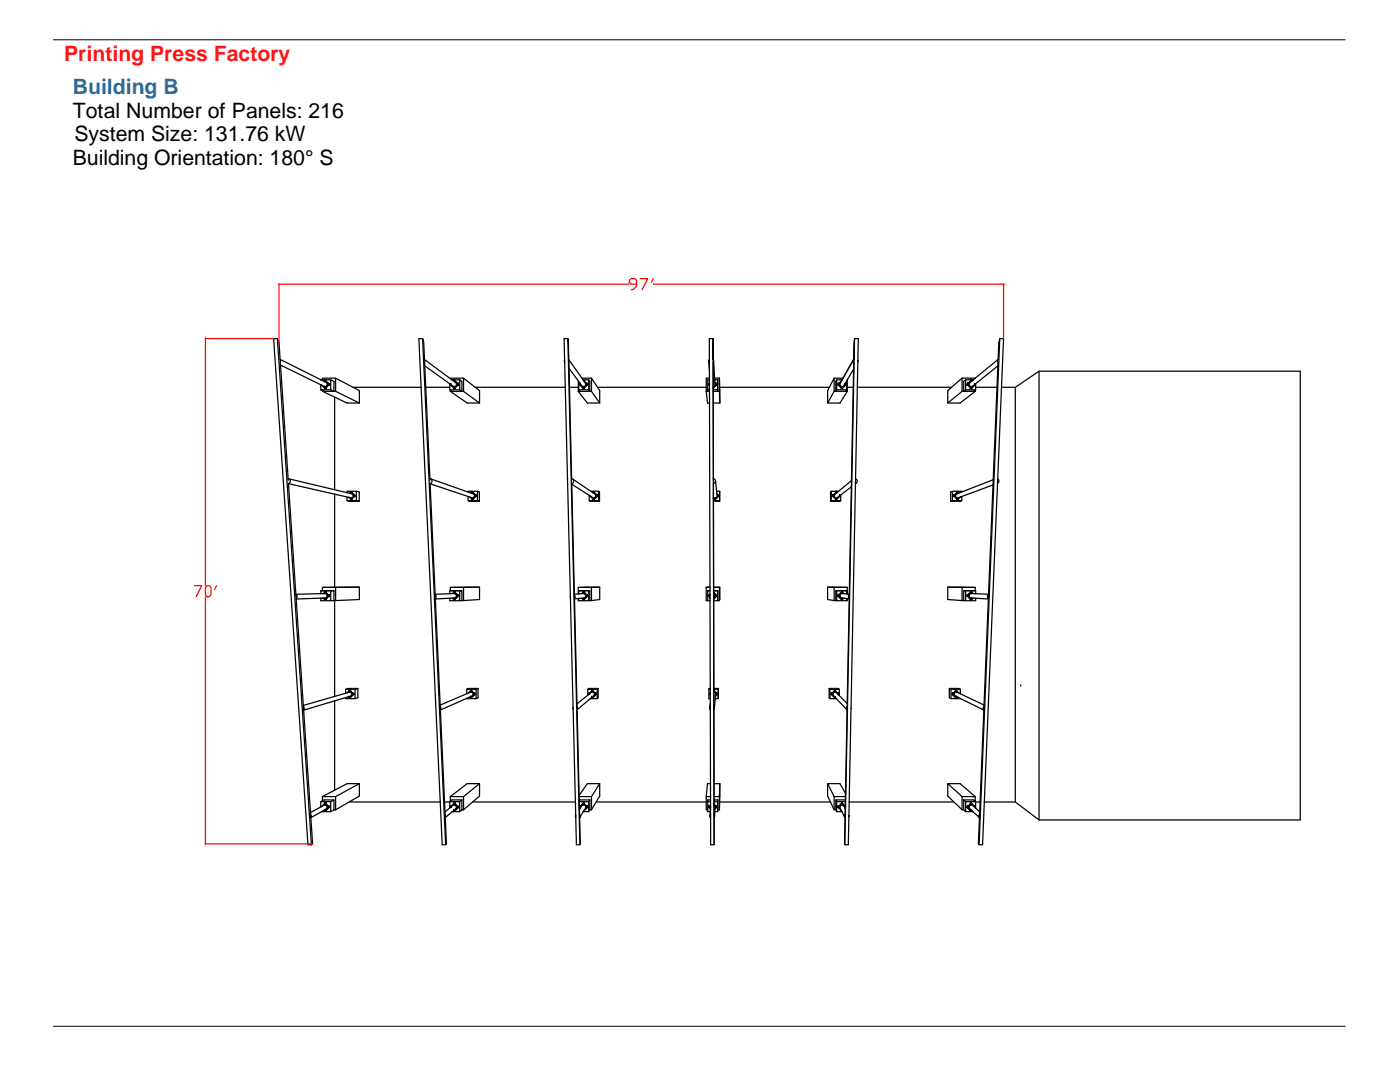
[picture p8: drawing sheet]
<svg xmlns="http://www.w3.org/2000/svg" width="279mm" height="216mm" viewBox="0 0 279 216" stroke-linecap="round" stroke-linejoin="round" font-family="sans-serif">
<defs><g id="words">
<text font-size="4.2" fill="#ff1418" x="12.8" y="12.2">Printing Press Factory</text>
<text font-size="4.2" fill="#006fbd" x="14.5" y="18.8">Building B</text>
<g font-size="4.2">
<text x="14.5" y="23.5">Total Number of Panels: 216</text>
<text x="14.9" y="28.2">System Size: 131.76 kW</text>
<text x="14.5" y="32.9">Building Orientation: 180° S</text>
</g>
</g></defs>
<!-- layer: 0 -->
<g fill="none" stroke="#000" stroke-width=".25">
<path d="M55.4 67.6h-.8l6.9 101h.7M55.4 67.6l.3 .7 .2 3.5M55.4 67.6l6.8 101M55.9 71.8v.5M55.9 71.7l8.1 4.1M55.9 72.4l1.6 23.1M56 72.8l8.2 4M64 77.8h2l.6 .3h.4M64 76.8v1M64 77.8l.7 .3M64.2 76.8l.7 .7M64.3 77.9v.2"/>
<path d="M64.3 78.1h.4M64.3 75.8v-.3h2.7v2.6M64.8 77.4h.1M64.8 75.9l-.2 .2M64.8 76h.1M64.8 77.3v.1M64.8 76l.1 .1M64.8 76v.1M64.8 77.3h.1M64.8 76.1h.1M64.9 77.3v.1M64.9 76h.1"/>
<path d="M64.9 77.5h.1M64.9 75.9v.1M64.9 77.4l-.1 .1M64.9 75.9h-.1M64.9 77.4h.1M64.9 75.9h.1M64.9 77.4v.1M64.9 75.9l.7 .7M65 77.5h.1M65 77.4h.1M65 77.4l-.1 .1M65 77.4l.1 .1"/>
<path d="M65.1 77.5h-.1M65.5 76.7h.1M65.6 76.7h.1M65.6 76.7v.1M65.6 76.8h.1M65.6 76.8l-.7 .7M65.6 76.6v.1M65.6 76.6l.1 .1M65.6 76.6l.2 .2M65.6 76.6l-.1 .1M65.7 76.8h.1M65.7 76.7h.1"/>
<path d="M65.7 76.7l-.1 .1M65.8 76.7v.1M65.8 76.8h.1M65.8 76.8h-.1M66 75.8h-2l1 .5a.44 .44 0 0 1 .3 .5 .44 .44 0 0 1-.6 .3l-.5-.3M66 77.8v-2l.6 .3v2h-1.9M66.8 79.2v18.5M67 75.5l4.7 2.4v2.5h-2.4l-5-2.3M67 78.1l4.7 2.3M70.5 77.3h13.5M84.3 67.6h-.7l4.3 92.4M84.7 71.8v.5"/>
<path d="M84.7 71.8l-.1-3.5-.3-.7 4.6 101h-.6l-.4-8.6M84.7 71.7l5.2 3.9M84.7 72.4l.3 4.9M84.8 73l5 3.6M85 77.3l.8 18.2M85 77.3h4.8M89.8 76.6v1.2l.4 .3M89.8 77.8h1.9l.5 .3h.3M89.8 76.6l.1 .1M89.8 76.7l.1 .1M89.8 76.7h.1M89.9 76.7h-.1"/>
<path d="M89.9 76.7h.1M89.9 75.6l.3 .2M89.9 75.6v-.1h2.6v2.6M89.9 77.9v.2M89.9 78.1h.3M89.9 76.8l.7 .7M89.9 76.8h.1M89.9 76.7v.1M90.2 75.8h1.5M90.2 75.8l.7 .5a.44 .44 0 0 1 .1 .7 .44 .44 0 0 1-.6 0l-.4-.3M90.6 77.5h.1M90.6 75.9l-.1 .1"/>
<path d="M90.6 77.4h.1M90.6 76h.1M90.6 75.9v.1M90.6 77.3v.1M90.6 76v.1M90.6 77.3h.1M90.6 76.1h.1M90.6 77.3l.1 .1M90.7 77.3h.1M90.7 77.5h.1M90.7 76l.7 .6M90.7 77.4h.1"/>
<path d="M90.7 76h.1M90.7 75.9v.1M90.7 77.4v.1M90.7 75.9l.8 .9M90.7 77.4l-.1 .1M90.7 75.9h-.1M90.8 77.5h.1M90.8 77.4l-.1 .1M90.8 77.4v.1M91.3 76.7h.1M91.4 76.7h.1M91.4 76.7v.1"/>
<path d="M91.4 76.8h.1M91.4 76.6h.1M91.4 76.8l-.6 .6M91.4 76.6v.1M91.5 76.7h.1M91.5 76.7l-.1 .1M91.5 76.8h.1M91.7 77.8v-2l.5 .3v2h-2M92.5 75.5l3.2 2.4v2.5h-2.5l-3.3-2.3M92.5 78.1l3.2 2.3M94.8 77.3h18M112.7 71.8v.5"/>
<path d="M112.7 72.3l.1 5M112.8 77.3l1 41.7M113.3 67.6h-.7l.1 4.7M113.5 71.8v.5M113.5 71.8l-.2-4.2 2.4 101h-.7l-.1-5.5M113.5 71.8l2.6 3.7M113.5 72.4l.2 4.9M113.6 73.5l2.5 3.5a.44 .44 0 0 0 .6 0 .44 .44 0 0 0 .1-.6l-.3-.4M113.7 77.3l.4 18.2M113.7 77.3h1.7M115.4 76v2.1M115.4 78.1h.3"/>
<path d="M115.5 76.1v1.7M115.6 76.7h.1M115.6 76.7l.9 .8M115.6 76.7l.1 .1M115.7 76.6v.1M115.7 76.6l-.1 .1M115.7 76.8h.1M115.7 76.8l.7 .7M115.7 76.7h.1M115.7 76.7v.1M115.7 78.1l-.2-.3h2l.2 .3h.3M115.8 76.6l-.1 .1"/>
<path d="M115.8 76.6v.1M115.8 76.7h.1M115.8 76.5l-.1 .1M116.1 75.5l.3 .4M116.1 75.5h1.9v2.6l1.7 2.3M116.4 75.8h1.1M116.4 77.5h.1M116.4 77.4h.1M116.4 77.3v.1M116.4 77.3h.1M116.4 77.4v.1M116.4 75.9l.1 .1"/>
<path d="M116.5 75.9h-.1M116.5 77.5h.1M116.5 77.4h-.1M116.5 75.9h.1M116.5 77.3v.1M116.5 77.4h.1M116.5 77.4v.1M116.5 75.9v.1M116.5 75.9l.7 .7M117.1 76.7h.1M117.2 76.7h.1M117.2 76.8l-.7 .7"/>
<path d="M117.2 76.8h.1M117.2 76.7v.1M117.2 76.6v.1M117.2 76.6l.1 .1M117.3 76.8h-.1M117.3 76.8h.1M117.3 76.7l-.1 .1M117.3 76.7h.1M117.5 77.8v-2l.2 .3v2h-2M118 75.5l1.7 2.4v2.5h-2.5l-1.8-2.3M119.2 77.3h21.7M140.9 78.1l.3 2.3h.4"/>
<path d="M140.9 78.1h.4M141.2 77.8l.1 .3h.3M141.2 77.8h.4M141.4 76.7l.1 .1M141.4 76.7l.2 .2M141.4 76.7h.1M141.4 72.1l.2 1.7M141.5 76.8h.1M141.5 76.7h.1M141.5 76.7h-.1M141.6 76.6l-.1 .1M141.6 71.7l-.2 .3 .2 .4"/>
<path d="M141.6 76.7h-.1M141.6 76.7h.1M141.6 75.5h-.7v2.6M141.6 75.5v1.2M141.6 76.7v.2M141.6 76.9l.1 42.5M141.6 76.5l-.1 .1M141.6 75.8h-.4v2M142.3 67.6h-.7v7.9M142.3 72.3v-4.7l.2 101h-.7v-5.4M142.3 72.4v5.1M142.3 77.5v.6"/>
<path d="M142.3 77.8h.9M142.3 78.1h1.3M142.3 78.1v2.3M142.4 72l.2 3.5M142.6 75.5h1M142.6 75.5l.1 .8M142.6 75.8h.6M142.7 76.3l.3 .3M142.7 76.3v.6l-.4 .2M142.9 76.7h.1M143 76.7h-.1M143 76.7h.1"/>
<path d="M143 76.7v.1M143 76.8h.1M143 76.8l-.7 .7M143.1 76.7h.1M143.1 76.7l-.1 .1M143.2 75.8v2.3zM143.6 75.5l.1 4.9M143.6 77.3h21.9M166.5 75.5l-1.3 2.4v2.5h2.4l1.5-2.3M166.5 78.1l-1.3 2.3M166.5 78.1h.3l.2-.3h2l-.2 .3M167 75.8v2"/>
<path d="M167.2 76.7l.1 .1M167.2 76.7h.1M167.2 76.7l.7 .7M167.3 76.8h.1M167.3 76.8l.7 .7M167.3 76.7h.1M167.3 76.7h-.1M167.3 76.7v.1M167.4 76.6l-.1 .1M167.4 76.7h.1M167.7 76.4h.1M167.7 76.4a.44 .44 0 0 0 .1 .6 .44 .44 0 0 0 .6 0l.3-.5"/>
<path d="M167.9 77.5h.1M167.9 77.4v.1M167.9 77.4l.1 .1M168 76l-.3 .4M168 76l-.7 .6M168 77.5h.1M168 77.4h.1M168 77.3v.1M168 77.4v.1M168 77.3h.1M168.1 77.5h.1M168.1 77.4h-.1"/>
<path d="M168.1 77.4h.1M168.1 77.4v.1M168.1 75.8h-1.1l-.2 .3v2h2M168.2 75.5h-1.7v2.6M168.2 75.5l-.2 .5M168.7 76.5l.2 .2M168.7 76.7h.1M168.8 76.7h.1M168.8 78.1h.3M168.8 76.7v.1M168.8 76.8h.1M168.8 76.6v.1"/>
<path d="M168.8 76.8l-.7 .7M168.9 76.7h.1M168.9 76.7l-.8 .8M168.9 76.7l-.1 .1M169 76v1.8M169.1 75.8v2.3M169.1 75.8l-.4 .7M169.1 77.3h1.2M170.3 71.9l-2.7 4.6M170.3 77.3l-.4 18.6M170.3 71.8l-2.1 3.7M170.3 71.8l.2-4.2-1.9 101h.7l.1-5.9"/>
<path d="M170.3 71.8l-.1 .3 .2 .3M170.4 73.7l-1.3 2.1M170.4 72.4l-.1 4.9M170.5 67.6h.8l-.1 4.3M171.1 77.3l-.4 19.2M171.1 77.3h18.8M171.2 71.9v.3M171.2 71.9l-.1 5.4M192 75.5l-2.9 2.4v2.5h2.5l3-2.3M192 78.1l-2.9 2.3M192 75.5h2.6M192 75.5v2.6"/>
<path d="M192.7 75.8v2M193 76.8h.1M193 76.7h.1M193 76.7l.8 .8M193 76.7l.1 .1M193 76.7v.1M193.1 76.8h-.1M193.1 76.8h.1M193.1 76.6h.1M193.1 76.8l.6 .6M193.1 76.7h.1M193.1 76.7v.1"/>
<path d="M193.2 76.6l-.1 .1M193.2 76.7h.1M193.2 76.7l-.1 .1M193.7 77.4v.1M193.7 77.5h.1M193.7 77.4h.1M193.8 75.9l-.8 .8M193.8 75.9h.1M193.8 75.9v.1M193.8 77.5h.1M193.8 77.5h-.1M193.8 77.4h.1"/>
<path d="M193.8 76h.1M193.8 77.3v.1M193.8 76v.1M193.8 77.3h.1M193.8 77.3l.1 .1M193.9 77.4l-.1 .1M193.9 76h.1M193.9 77.4h.1M193.9 76h-.1M193.9 77.4v.1M193.9 77.3v.1M193.9 77.5h.1"/>
<path d="M193.9 75.9l-.1 .1M193.9 75.9l.1 .1M193.9 77.5h-.1M194 76l-.4 .3a.44 .44 0 0 0-.1 .7 .44 .44 0 0 0 .6 0l.4-.3M194.3 75.8l-.3 .2M194.3 75.8h-1.6l-.4 .3v2h-.3M194.3 78.1h.3M194.5 76.7h.1M194.6 76.7h-.1M194.6 76.7h.1M194.6 76.7v.1M194.6 76.8h.1"/>
<path d="M194.6 76.8l-.7 .7M194.6 76.6l.1 .1M194.6 76.6v.1M194.6 77.8v.3M194.7 76.7l-.1 .1M194.7 76.6v1.2M194.7 77.3h4.3M194.7 77.8h-2l-.4 .3h2M194.7 77.8l-.4 .3M199 77.3l-.8 18.4M199.1 73l-4.5 3.6M199.2 72.4l-.2 4.9"/>
<path d="M199.2 71.7l-4.9 4.1M199.2 71.7l.1-3.4 .2-.7-4.1 101h.7l.3-8.6M199.2 71.7l-.1 .3 .1 .4M199.5 67.6h.8l-3.9 92.4M199.9 77.3h2.7v82.7M207.4 74.1l-4.8 3.2M57.5 95.5a.48 .48 0 0 1 .4 .5 .48 .48 0 0 1-.4 .5M57.5 95.5v.3M57.5 95.5l11.8 2.8M66.8 98.6l-9.2-2.1 1.4 22.1M66.8 98.6v18.6M66.8 98.6l2.8 .6"/>
<path d="M69.3 99.2v.7M69.3 98.3l.5 .1M69.6 99.2l.5 .5M69.8 98.4l.3 .1a.42 .42 0 0 1 .4 .5 .42 .42 0 0 1-.5 .3l-.4-.1M70 99.6h.1M70 98.2h.1M70 98.3h.1M70 98.2l-.2 .2M70 99.5v.1M70 98.2l.1 .1M70 99.6v.1M70 98.2v.1"/>
<path d="M70 99.5h.1M70.1 99.5v.1M70.1 98.3h.1M70.1 99.6h.1M70.1 98.2v.1M70.1 99.5v.2M70.1 99.7h.1M70.1 98.2h-.1M70.1 98.2h.1M70.1 99.6h-.1M70.1 99.6v.1M70.1 98.2l.7 .7"/>
<path d="M70.1 98.2l.1 .1M70.2 99.6h.1M70.2 98.3h.1M70.2 98.3l.6 .6M70.7 98.9v.1M70.7 98.9h.1M70.7 99h.1M70.8 98.9h.1M70.8 98.9v.1M70.8 99h.1M70.8 99l-.6 .6M70.9 98.9l-.1 .1"/>
<path d="M70.9 99h.1M70.9 98.9h.1M70.9 98.9l-.2 .1M71.1 99.9l.6 .1-2.4-.1h1.8v-1.9l.6 .2v1.8M71.1 98h-1.8v.3M85.8 95.5a.48 .48 0 0 1 .4 .5 .48 .48 0 0 1-.4 .5l1 22.1M85.8 95.5v.3M85.8 96.5l7.9 2.7M85.9 95.5l8.1 2.9M93.4 99.1v.8M93.7 99.2l.6 .5M94 98.4l.4 .1a.41 .41 0 0 1 .3 .6 .41 .41 0 0 1-.6 .2l-.4-.1"/>
<path d="M94.2 98.2h.1M94.2 99.6h.1M94.2 98.2l-.2 .2M94.2 98.3h.1M94.2 99.5v.1M94.2 99.6v.1M94.3 98.3h.1M94.2 99.5h.1M94.3 98.2v.1M94.3 99.6h.1M94.3 99.5h.1M94.3 99.5v.1"/>
<path d="M94.3 99.6h-.1M94.3 98.2h-.1M94.3 99.7h.1M94.3 98.2l.8 .7M94.3 99.6v.1M94.3 98.2h.1M94.3 98.2l.7 .7M94.4 99.6l-.1 .1M94.4 99.6h.1M94.9 98.9h.1M94.9 98.9v.1M94.9 99h.1"/>
<path d="M95 99h-.1M95 98.9h.1M95 98.9v.1M95 98.9l-.1 .1M95 99h.1M95 99l-.6 .6M95.1 98.9h.1M95.1 98.9l-.7 .7M95.1 98.9l-.2 .1M95.1 98.9v.1M95.1 98.9l-.1 .1M95.1 99h.1"/>
<path d="M95.3 99.9l.4 .1h-1.9l-.4-.1h1.9v-1.9l.4 .2v1.8M95.3 98h-1.9v.2M114.1 95.5a.48 .48 0 0 1 .4 .5 .48 .48 0 0 1-.4 .5l.5 22.1M114.1 95.5v.3M114.1 96.6l3.5 2.2M114.3 95.6l4 2.7M117.6 98.8v1.1M117.6 98.8l.1 .1M117.6 99.9h1.9l.1 .1h-1.8zM117.7 98.9l.8 .8M117.7 98.9h.1M117.8 99h.1"/>
<path d="M117.9 98h1.6M118.3 98.3l.4 .3a.42 .42 0 0 1 .1 .6 .42 .42 0 0 1-.6 .1l-.5-.4M118.4 98.2h.1M118.4 98.2l-.1 .1M118.4 99.6h.1M118.4 99.5v.1M118.4 98.3h.1M118.4 99.6v.1M118.5 99.6h.1M118.5 98.2h.1M118.5 98.2l-.1 .1M118.5 99.5h.1"/>
<path d="M118.5 99.5h-.1M118.5 98.2v.1M118.5 99.5v.1M118.5 98.3h.1M118.5 99.6h-.1M118.5 99.7h.1M118.5 98.2l.8 .7M118.5 98.2h-.1M118.5 99.6v.1M118.6 99.7h.1M118.6 98.2l.6 .7M118.6 99.7h-.1"/>
<path d="M118.6 98.2h-.1M119.1 98.9v.1M119.1 98.9h.1M119.1 99h.1M119.2 98.9h.1M119.2 99h-.1M119.2 98.9v.1M119.2 99h.1M119.2 99l-.6 .7M119.3 98.9l-.1 .1M119.3 98.9l-.2 .1M119.3 98.9h.1"/>
<path d="M119.5 99.9v-1.9l.1 .2v1.8M142.3 80.4h1.4M142.3 80.4l.1 15.1M142.4 95.5a.48 .48 0 0 1 .4 .5 .48 .48 0 0 1-.4 .5v3.4M142.4 95.5v.3M142.4 99.4l.2 .3-.2-.3M142.4 99.9v.1M142.4 99.9h1.2v.1M142.6 99.7h.2M142.6 99.7h.1M142.6 99.6h.1M142.6 99.5h.1"/>
<path d="M142.7 99.6h.1M142.7 99.5h-.1M142.7 99.5h.1M142.7 99.7h.1M142.7 99.6v.1M142.8 99.6v.1M142.8 99.7h.1M142.8 99.7h-.1M142.8 95.9l.3 2.6M143 98h.6M143.1 98.5l.4 .4M143.1 98.5v.4a.42 .42 0 0 1-.2 .4 .42 .42 0 0 1-.5-.1"/>
<path d="M143.3 98.9h.1M143.3 98.9v.1M143.3 99h.1M143.3 98.9l.1 .1M143.4 99h.1M143.4 98.9h.1M143.4 99l-.6 .7M143.5 98.9h.1M143.5 98.9l-.1 .1M143.5 98.9l-.2 .1M143.6 99.9v-1.9v2h-1.2M165.9 98v1.9"/>
<path d="M166.1 98.9l.8 .8M166.1 98.9l.2 .1M166.1 98.9h.1M166.2 99l.6 .6M166.2 98.9h.1M166.2 99h.1M166.2 98.9v.1M166.3 99h.1M166.3 98.9h-.1M166.3 98.9h.1M166.3 98.9v.1M166.8 99.6h.1"/>
<path d="M166.8 99.7h.1M166.8 98.2h.1M166.8 98.2l-.7 .7M166.9 99.6h.1M166.9 98.3h.1M166.9 99.5v.1M166.9 99.5h.1M166.9 98.2v.1M166.9 98.2h.1M166.9 99.7h.1M166.9 98.2l.1 .1M166.9 99.6v.1"/>
<path d="M166.9 98.2h-.1M167 98.2h-.1M167 99.6v.1M167 98.2h.1M167 98.3l-.3 .3a.42 .42 0 0 0-.1 .6 .42 .42 0 0 0 .6 .1l.3-.3M167.3 98h-1.4l-.1 .2v1.8M167.5 99h.1M167.6 99h.1M167.6 98.9l-.1 .1M167.6 98.9h.1M167.7 98.9l-.2 .1M167.7 98.9l-.8 .8"/>
<path d="M167.8 98.8v1.1h-1.9l-.1 .1h1.8l.2-.1M169.9 97.1l-.4 21.5M169.9 97.1l-2.3 1.8M169.9 95.9l-2.9 2.4M169.9 95.9v1.2M170.7 96.5l-.9 44.8M170.7 95.5a.48 .48 0 0 1 .4 .5 .48 .48 0 0 1-.4 .5M170.9 96.4l-.2 .1M190.1 98v1.9M190.3 98.9l.1 .1M190.3 98.9l.8 .8M190.3 98.9l.2 .1"/>
<path d="M190.3 98.9v.1M190.3 99h.1M190.4 99h.1M190.4 98.9h.1M190.4 99l.6 .6M190.4 98.9l.1 .1M190.4 98.9v.1M190.5 98.9h.1M190.5 99h.1M190.5 98.9h-.1M191 99.6h.1M191 98.3l-.7 .6"/>
<path d="M191 98.3h.1M191 98.3l-.7 .7M191.1 99.7h.1M191.1 98.2h.1M191.1 98.2l-.1 .1M191.1 99.6h.1M191.1 98.3h.1M191.1 99.5v.1M191.1 99.6v.1M191.1 99.5h.1M191.1 98.2v.1M191.1 98.2l.3 .2"/>
<path d="M191.1 99.5v.2M191.2 98.2l-.1 .1M191.2 98.2h.1M191.2 99.6v.1M191.4 98.4l-.4 .1a.42 .42 0 0 0-.3 .6 .42 .42 0 0 0 .6 .2l.4-.1M191.7 99.2l-.6 .5M191.9 98.2v-.2h-1.8l-.4 .2v1.8h1.9l.3-.1h-1.8l-.4 .1M191.9 99.1v.8M198.2 96.8l-6.5 2.4M198.2 96.8l-.9 21.8M198.2 95.7v1.1M198.2 95.7l-6.8 2.7"/>
<path d="M199.1 95.6a.48 .48 0 0 1 .3 .4 .48 .48 0 0 1-.3 .4M59 118.6l.1 .1M59.1 118.7a.46 .46 0 0 1 0 .7M59.1 118.7l1.4 22.1M64 118.5l.8-.1a.44 .44 0 0 1 .5 .4 .44 .44 0 0 1-.4 .5h-.4M64 119.3v.6l2.6-.1M64 117.9h2M64 117.9v.6M64 118.5l-5 .1M64 117.9h2.6v1.9M64.3 117.2h7.4v2.4l-4.7 .2M64.3 117.9v-.7h2.7v2.6"/>
<path d="M64.5 119.3l-5.4 .2M64.5 119.3l.4 .4M64.8 119.6h.1M64.8 118.2h.1M64.8 118.1l-.3 .3M64.8 118.1l.1 .1M64.8 119.5h.1M64.9 119.5h.1M64.9 118.2h.1M64.9 119.6h-.1M64.9 118.1v.1M64.9 118.1h-.1"/>
<path d="M64.9 119.7h.1M64.9 118.1h.1M64.9 119.6h.1M64.9 119.5v.2M64.9 119.6v.1M64.9 118.1l.7 .7M65 118.1h.1M65 118.2h.1M65 119.6h.1M65 118.1v.1M65.1 119.6l-.2 .1M65.1 118.2h-.1"/>
<path d="M65.1 119.5h.1M65.1 119.5v.1M65.5 118.9h.1M65.5 118.8v.1M65.5 118.8h.1M65.6 118.9h.1M65.6 118.8v.1M65.6 118.8h.1M65.6 118.8l.1 .1M65.6 119h.1M65.6 119l-.6 .6M65.7 118.9h.1"/>
<path d="M65.7 118.9l-.1 .1M65.7 118.8h.1M65.7 118.9h-.2M65.8 118.8v.1M65.8 118.9h-.1M66.6 117.9h-.6v2M66.6 119.8h.4M66.8 119.8v19.2M71.7 117.2h-4.7M86.8 118.6l.1 .8M86.8 118.7l.2 .3-.1 .4M86.9 119.4l.9 21.3"/>
<path d="M89.8 117.9h2.4v1.9M89.8 118.5l.8-.1a.44 .44 0 0 1 .5 .4 .44 .44 0 0 1-.4 .5l-.9 .1M89.8 119.4v.5l2.4-.1M89.8 117.9h1.9M89.8 117.9v.6M89.8 118.5l-3 .1M89.8 119.4l-2.9 .1M89.9 117.9v-.7h2.6v2.6h-.3M89.9 117.2h5.8v2.4l-3.2 .2M90.3 119.3l.3 .4M90.6 119.7h.1M90.6 119.6h.1"/>
<path d="M90.6 118.1l-.3 .3M90.6 118.2h.1M90.6 118.1l.1 .1M90.6 119.5h.1M90.6 119.6l.1 .1M90.6 119.5l.1 .1M90.7 119.6h-.1M90.7 118.2h.1M90.7 119.7h.1M90.7 119.6h.1M90.7 118.1v.1M90.7 119.5v.2"/>
<path d="M90.7 118.1h.1M90.7 118.1l.8 .8M90.7 118.1h-.1M90.7 119.6v.1M90.7 118.1l.7 .7M91.3 118.9h.1M91.3 118.8v.1M91.3 118.8h.1M91.4 118.8h-.1M91.4 118.9h.1M91.4 118.8v.1M91.4 119h.1"/>
<path d="M91.4 118.8h.1M91.4 119l-.7 .7M91.5 118.8h.1M91.5 118.8l-.1 .2M91.5 118.9h.1M91.5 118.9l-.1 .1M91.5 118.9h-.2M91.5 118.8v.1M92.2 117.9h-.5v2M95.7 117.2h-3.2M113.8 119v.1M113.8 119.1l.6 22.1"/>
<path d="M114.6 118.6v.8M114.6 118.7l.2 .3-.2 .4M114.6 119.4l.5 21.1M115.4 117.2h2.6v2.6M115.4 117.2h4.3v2.4l-1.7 .2M115.4 119.4l.1 .4M115.4 117.2v1.3M115.4 118.5l-.8 .1M115.4 119.4l-.7 .1M115.5 118.5l.9-.1a.44 .44 0 0 1 .5 .4 .44 .44 0 0 1-.4 .5l-1 .1M115.5 119.4v.5M115.5 117.9v.6"/>
<path d="M115.5 118.5h-.1M115.5 119.4h-.1M116.1 119.4l.3 .3M116.4 118.1l-.4 .4M116.4 118.1h.1M116.4 119.7h.1M116.4 119.6h.1M116.4 118.2h.1M116.4 119.5h.1M116.4 119.6v.1M116.5 119.6h-.1M116.5 118.2h.1"/>
<path d="M116.5 118.1h-.1M116.5 119.7h.1M116.5 119.6h.1M116.5 118.1v.1M116.5 118.1h.1M116.5 119.6v.1M116.5 118.2h-.1M116.5 118.1l.7 .7M117.1 118.9h.1M117.1 118.8h.1M117.1 118.8v.1M117.2 118.9h.1"/>
<path d="M117.2 118.8v.1M117.2 118.8h-.1M117.2 118.8h.1M117.2 119h.1M117.2 119l-.7 .7M117.2 118.8l.1 .1M117.3 118.9h.1M117.3 118.9l-.1 .1M117.3 118.9h-.2M117.5 117.9h-2h2.2v1.9M117.7 119.8l-2.2 .1M117.7 117.9h-.2v2"/>
<path d="M117.7 119.8h.3M119.7 117.2h-1.7M140.9 117.2h.8M140.9 117.2v2.6l.8 .1M141.2 117.9v2M141.4 118.9l.1 .1M141.4 118.9h.2M141.5 119h.1M141.5 118.8v.1M141.5 118.9v.1M141.5 118.8l-.1 .1M141.5 118.9h.1"/>
<path d="M141.5 118.8h.1M141.6 118.8h.1M141.6 118.8v.1M141.6 118.9h.1M141.7 117.2h-.8M141.7 117.9h-.5h.5M141.7 118.6l-.2 .2M141.7 118.7l-.1 .4 .1 .3M141.7 119.4v.5M141.7 119.9v17.5M142.4 100v17.2M142.4 117.9v.3"/>
<path d="M142.4 117.9h.8M142.4 118.2l.6 .6M142.4 117.2v.7M142.4 117.2h1.2M142.4 118.2v.3M142.4 117.2h1.3l-.1 2.6M142.4 118.5a.49 .49 0 0 1 .3 .4 .49 .49 0 0 1-.3 .4M142.4 118.8v.5M142.4 118.5v.8M142.4 119.3v.6M142.4 119.9l.1 17.5M142.9 118.9h.1"/>
<path d="M142.9 118.8v.1M142.9 118.8h.1M143 118.9h.1M143 118.8v.1M143 118.9v.1M143 118.8l.1 .1M143 118.8h.1M143 119l-.6 .6M143.1 118.9h.1M143.1 118.9h-.2M143.1 118.9l-.1 .1M143.2 117.9v2z"/>
<path d="M143.6 119.8l-1.2 .1M143.6 117.2v2.6M143.7 117.2h-.1M165.2 117.2h1.3M166.5 117.2h2.6M166.5 119.8h.3M166.5 117.2v2.6M166.8 119.8l2.2 .1M166.8 117.9h2.2v.6M166.8 117.9h2.2M166.8 117.9v1.9M167 117.9v2"/>
<path d="M167.2 118.9l.1 .1M167.2 118.9h.1M167.2 118.9h.2M167.3 118.8h.1M167.3 119l.7 .7-.7-.7M167.3 119h.1M167.3 118.8v.2M167.3 118.9h.1M167.3 118.8v.1M167.4 118.9h.1M167.4 118.8h.1M167.4 118.8v.1"/>
<path d="M168 119.7h.1M168 118.1l-.7 .7M168 118.1l-.8 .8M168 118.1h.1M168 118.2h.1M168 119.6h.1M168 119.5v.1M168 119.5h.1M168.1 118.1h.1M168.1 119.7h.1M168.1 118.2h.1M168.1 119.5h.1"/>
<path d="M168.1 118.1v.1M168.1 118.1l.4 .4M168.1 118.1h-.1M168.1 119.6v.1M168.1 118.2h-.1M168.1 119.6h.1M168.1 119.6h-.1M168.4 119.4l.7 .1M168.4 119.4l-.3 .3M169 119.4v.5M169 118.5l.5 .1M169 118.5l-.9-.1a.44 .44 0 0 0-.5 .4 .44 .44 0 0 0 .4 .5l.4 .1"/>
<path d="M169.1 119.5v.3h-.1M169.1 117.2v1.3M169.1 119.5h.4M169.1 117.2h-3.9v2.4l1.3 .2M169.5 119.5l-.4 20.9M169.5 119.4v.1M169.5 118.7l-.2 .3 .2 .4M169.5 118.6v.1M169.5 118.7v.7M189.1 117.2v2.4l2.9 .2M189.1 117.2h2.9M189.1 117.2h5.5"/>
<path d="M192 117.2h2.6v.7M192 117.2v2.6h.3M192.3 117.9h2.4M192.7 117.9v2M193 118.9l.8 .8M193 118.9h.1M193 118.9h.2M193 118.8v.1M193 118.9l.1 .1M193 118.8h.1M193.1 118.8l-.1 .1M193.1 118.8h.1"/>
<path d="M193.1 119h.1M193.1 118.8v.1M193.1 118.9h.1M193.2 118.9h.1M193.2 118.8h.1M193.2 118.8v.1M193.7 119.6h.1M193.7 118.2h.1M193.7 118.2l-.6 .6zM193.7 118.1h.1M193.7 118.1v.1M193.8 118.1h.1"/>
<path d="M193.8 119.7h.1M193.8 118.1l-.1 .1M193.8 118.2h.1M193.8 118.1h-.1M193.8 119.6h.1M193.8 119.5v.1M193.8 119.6v.1M193.8 119.5h.1M193.8 118.2h-.1M193.8 118.1v.1M193.9 119.6v.1M193.9 118.2h.1"/>
<path d="M193.9 118.2h-.1M193.9 119.5v.1M193.9 119.6h.1M193.9 119.6l-.1 .1M193.9 118.1l-.1 .1M193.9 118.1l.3 .3M193.9 119.7h-.1M194.2 119.3l3 .2M194.2 119.3l-.3 .4M194.7 118.5l-.8-.1a.44 .44 0 0 0-.5 .4 .44 .44 0 0 0 .4 .5h.4M194.7 119.4v.5l-2.4-.1M194.7 117.9v.6"/>
<path d="M194.7 118.5l2.6 .1M194.7 117.9h-2.4v1.9M197.3 118.7l-.9 22M197.3 118.7a.48 .48 0 0 0-.1 .8M197.3 118.6v.1M66.8 139.9v17.8M66.8 139.9l-6.2 1.8M66.8 139l-6.3 1.8M69 137.5v.8M69.3 138.2l-2.5 .8M69.3 138.2l.3-.1a.41 .41 0 0 1 .6 .3 .41 .41 0 0 1-.2 .5l-.5 .1M69.5 139l.3 .3"/>
<path d="M69.5 139l-2.7 .9M69.7 137.8l-.4 .4M69.7 139.2h.1M69.7 137.8l.1 .1M69.7 139.1h.1M69.7 137.9h.1M69.7 137.8h.1M69.7 137.8v.1M69.8 139.1l-.1 .1M69.8 137.9h.1M69.8 137.8h-.1M69.8 139.2h-.1"/>
<path d="M69.8 139.2h.1M69.8 139.1h-.1M69.8 139.1v.1M69.8 139.1h.1M69.8 137.7l.1 .1M69.8 137.7v.2M69.8 137.7l-.1 .1M69.8 139.3h.1M69.8 139.1v.2M69.8 137.8h.1M69.9 137.8h-.1M69.9 139.2l-.1 .1"/>
<path d="M69.9 139.2h.1M69.9 137.8l.6 .7M69.9 137.8v.1M69.9 137.8h.1M69.9 137.9h.1M69.9 137.9l.7 .6M70 137.8h.1M70 137.8l-.1 .1M70.4 138.5h.1M70.4 138.5v.1M70.4 138.6h.1M70.5 138.5h.1"/>
<path d="M70.5 138.5h-.1M70.5 138.6h.1M70.5 138.5v.1M70.5 138.6l-.6 .6M70.6 138.5l-.1 .1M70.6 138.5l-.2 .1M70.6 138.5l-.8 .8M70.6 138.4l-.1 .1M70.6 138.4h.1M70.6 138.5h.1M70.6 138.4v.1M71.4 137.4v1.8l-.5 .2h-1.9v-.2"/>
<path d="M71.4 137.4l-.5 .1v1.9M71.4 137.4h-1.8l-.6 .1h1.9M93.1 137.5v.9M93.1 139.4l-5.2 2.3M93.4 138.3l.4-.2a.41 .41 0 0 1 .6 .3 .41 .41 0 0 1-.2 .5l-1.1 .5M93.4 138.3l-5.6 2.4M93.8 139.1l.2 .2M93.9 137.8l.1 .1M93.9 137.8l-.5 .5M93.9 139.2h.1M93.9 139.1v.1M93.9 137.9h.1"/>
<path d="M93.9 139.1h.1M94 139.2h.1M94 139.1h.1M94 137.8h.1M94 139.2h-.1M94 137.9h.1M94 137.8l-.1 .1M94 137.8v.1M94 137.7l.1 .2M94 137.7v.2M94 139.1v.1M94 137.7l-.1 .1"/>
<path d="M94 139.3h.1M94 137.7l.1 .1M94 139.1v.2M94.1 137.8h-.1M94.1 139.2l-.1 .1M94.1 139.2h.1M94.1 137.8h.1M94.1 137.8l.6 .7M94.1 137.9l.6 .6M94.1 137.8v.1M94.6 138.5v.1M94.6 138.5h.1"/>
<path d="M94.7 138.5h.1M94.7 138.6h.1M94.7 138.5v.1M94.7 138.6l-.6 .6M94.7 138.6l-.7 .7M94.7 138.4h.1M94.8 138.5h.1M94.8 138.4l-.1 .1M94.8 138.5l-.1 .1M94.8 138.5l-.2 .1M94.8 138.4v.1M95.4 137.4v1.8l-.4 .2h-1.9"/>
<path d="M95.4 137.4l-.4 .1v1.9M95.4 137.4h-1.9l-.4 .1h1.9M117.3 137.5v1.2M117.5 138.5h.1M117.5 138.5l-2.4 2M117.6 138.5l.4-.3a.42 .42 0 0 1 .5 .1 .42 .42 0 0 1 0 .5l-.7 .6M117.6 138.5h.1M117.6 138.5h-.1M117.8 139.4l-2.6 2.2M118.1 139.2l.1 .1M118.1 137.8l-.6 .7M118.1 137.9h.1"/>
<path d="M118.1 139.2h.1M118.2 139.1h.1M118.2 137.9h-.1M118.2 137.9h.1M118.2 137.8h.1M118.2 139.2h-.1M118.2 137.8v.1M118.2 139.2h.1M118.2 137.7v.1M118.2 137.7l-.1 .1M118.2 139.3h.1M118.2 137.7l.1 .1"/>
<path d="M118.2 139.1v.2M118.2 139.1v.1M118.3 139.2h.1M118.3 137.8l.6 .7M118.3 139.2l-.1 .1M118.3 137.8h-.1M118.8 138.5h.1M118.8 138.5v.1M118.9 138.5h.1M118.9 138.5v.1M118.9 138.4h.1M118.9 138.6h.1"/>
<path d="M118.9 138.6l-.6 .6M119 138.5h.1M119 138.5l-.1 .1M119 138.5l-.2 .1M119 138.5l-.7 .7M119.4 137.4h-1.9l-.2 .1h1.9M119.4 137.4v1.8l-.2 .2h-1.4M119.4 137.4l-.2 .1v1.9M141.5 137.5v1.9h.2M141.6 138.5l.1 .1M141.6 138.5h.1M141.7 138.5h.1"/>
<path d="M141.7 138.6h.1M141.7 138.5h-.1M141.7 138.5v.1M141.7 137.4v.1M141.7 137.4h-.2v.1h.2M141.7 137.5v1M141.7 139.4l.1 1.6M141.7 138.5v.9M142.5 138.1l.3 .4v.9M142.5 137.4h.8M142.5 137.8h.1M142.5 137.5h.8"/>
<path d="M142.5 137.4v.4M142.5 137.8v3.2M142.5 137.8l.6 .7M142.8 139.4l-.2 2M142.8 139.4h.5M143 138.5h.1M143.1 138.5h.1M143.1 138.6h.1M143.1 138.5v.1M143.1 138.6l-.3 .3M143.2 138.5l-.1 .1M143.3 137.4v2z"/>
<path d="M165.5 137.4v1.8l.1 .2h1.3M165.5 137.4h1.8l.2 .1v1.3M165.5 137.4l.1 .1h1.9M165.6 137.5v1.9M165.9 138.5l.1 .1M165.9 138.5v.1M165.9 138.5h.1M165.9 138.6l.7 .6M165.9 138.4h.1M165.9 138.6h.1M166 138.5h.1M166 138.6h.1"/>
<path d="M166 138.5h-.1M166 138.5v.1M166.5 137.8v.1M166.5 137.8h.1M166.6 137.8h.1M166.6 137.8l-.7 .6M166.6 139.2v.1M166.6 139.2h.1M166.6 137.9h.1M166.6 139.1h.1M166.6 139.1v.1M166.6 137.7h.1"/>
<path d="M166.6 137.7v.1M166.6 137.7l.1 .1M166.6 137.7v.2M166.6 139.1v.2M166.7 139.2h.1M166.7 137.8h-.1M166.7 137.8h.1M166.7 137.8l.7 .7M166.7 139.2l-.1 .1M166.9 139.4l2.1 2.2M167.3 138.5v.1M167.3 138.5h.1"/>
<path d="M167.3 138.6h.1M167.3 138.6l-.3-.3a.42 .42 0 0 0-.6-.1 .42 .42 0 0 0-.1 .6l.6 .6M167.3 138.6l1.8 1.8M167.4 138.5h-.1M167.4 138.5l-.1 .1M189.5 137.4l.3 .1h1.9M189.8 137.5v1.9M190.1 138.5h.1M190.1 138.5l.1 .1M190.1 138.5v.1M190.1 138.4v.1M190.1 138.4h.1"/>
<path d="M190.1 138.6l.7 .6-.7-.6M190.1 138.6h.1M190.2 138.5h.1M190.2 138.5v.1M190.2 138.6h.1M190.7 137.8h.1M190.7 137.8v.1M190.7 137.9h.1M190.7 137.9l-.6 .5 .6-.5M190.7 137.8l.1 .1M190.8 137.8l-.1 .1M190.8 139.2v.1"/>
<path d="M190.8 139.2h.1M190.8 137.8h.1M190.8 137.9h.1M190.8 139.1v.1M190.8 139.1h.1M190.8 139.1l.1 .1M190.8 137.7h.1M190.8 139.3h.1M190.8 137.7l.6 .6M190.8 137.7v.1M190.9 137.9h.1M190.9 139.2v.1"/>
<path d="M190.9 139.2h.1M190.9 139.2h-.1M190.9 137.8h-.1M190.9 139.2l-.1 .1M191.1 139.1l5.2 2.6M191.1 139.1l-.2 .1M191.4 138.3l-.4-.2a.41 .41 0 0 0-.5 .3 .41 .41 0 0 0 .2 .5l.4 .2M191.4 138.3l5 2.4M191.7 137.5l-.4-.1h-1.8v1.8l.3 .2h1.9M191.7 137.5v.9M191.7 139.4h.1M203.7 136.7v.2"/>
<path d="M60.5 140.8l.1 .8M60.6 141l.1 .3-.1 .3M60.6 141.7l1.4 20.9M60.6 141.6v.1M64 160l.7-.4h1.9v2M64.3 159.8v-.8h2.7v2.6h-.4M64.3 159l5-2.6h2.4v2.4l-4.7 2.8M66 160h-2v1M66.6 159.6l-.6 .4v2M71.7 156.4l-4.7 2.6M87.8 140.7l.1 .9M87.9 141l.1 .4-.1 .2"/>
<path d="M87.9 141.6l.8 18.4M89.8 160v1.2M89.8 160h1.9M89.9 159.9v-.9h2.6v2.6h-.3M89.9 159l3.3-2.6h2.5v2.4l-3.2 2.8M92.2 159.6h-2l-.4 .4M92.2 159.6l-.5 .4v2M92.2 159.6v2M95.7 156.4l-3.2 2.6M114.4 141.2v.3M114.4 141.5l.5 21.2M115.1 140.5l.1 1.1"/>
<path d="M115.2 141l.1 .3-.1 .3M115.2 141.6l.4 17.1M115.6 158.7v1.1M115.6 158.7l1.6-2.3h2.5v2.4l-1.7 2.8M115.6 159h2.4v2.6h-.3M115.6 159.8v1.3M115.6 160h1.9M117.7 159.6l-.2 .4v2M117.7 159.6v2M117.7 159.6h-2l-.1 .2M119.7 156.4l-1.7 2.6M140.9 159h.9"/>
<path d="M140.9 159v2.6h.3M141.2 160v2h.5M141.7 140.4l-.1 .9M141.8 141l-.2 .3 .2 .3M141.8 141v.6M141.8 141.6v14.8M141.8 156.4h-.6l-.3 2.6M141.8 156.4v3.2M141.8 159.6v.4M141.8 160v1.1M141.8 159.6h-.5l-.1 .4h.6M142.5 141v.6"/>
<path d="M142.5 141v15.4M142.5 156.4v3.2M142.5 156.4h1.2l-.1 5.2M142.5 159h1.1M142.5 159.6h.7M142.5 160h.7M142.5 159.6v.9M143.2 159.6v2.4v-.4M143.2 159.6v2M143.6 159v2.6M143.7 156.4l-.1 2.6M165.2 156.4l1.3 2.6"/>
<path d="M166.5 159v2.6h.3M166.5 159h2.2M166.8 159.6l.2 .4h1.7M167 160v2M168.7 159.6v1.3M168.7 159.6h-1.9v2l.2 .4h1M168.7 158.3v1.3M168.7 158.3l-1.1-1.9h-2.4v2.4l1.3 2.8M169.1 141.7l-.4 16.6M169.1 141v.7M169.1 141l-.2 .3 .2 .4M169.1 140.4v.6"/>
<path d="M169.8 141.3l-.3 18.7M169.8 141.3v.1M189.1 156.4l2.9 2.6M192 159h2.6v.9M192 159v2.6h.3M192.3 159.6l.4 .4h2M192.3 159.6h2l.4 .4M192.3 159.6v2M192.7 160v2M194.6 159l-3-2.6h-2.5v2.4l2.9 2.8M194.7 160v1.2M196.4 141a.46 .46 0 0 0-.1 .7"/>
<path d="M196.4 141l-.8 19M196.4 140.7v.3M62 162.6v.5M62 163.1l.4 5.3-.2 .2M64.2 160.9l.5-.3a.44 .44 0 0 1 .6 .3 .44 .44 0 0 1-.3 .6l-.8 .5M64.2 160.9l-2.2 1.2M64.2 162l-2.2 1.1v-.5M64.6 161.7l.3 .2M64.8 161.7v.1M64.8 161.8h.1M64.8 160.3l.1 .1M64.8 160.4h.1"/>
<path d="M64.8 160.3l-.6 .6M64.8 161.7h.1M64.8 160.3v.1M64.8 160.3h.1M64.8 161.7l.1 .1M64.9 160.3h-.1M64.9 161.8h.1M64.9 161.7h.1M64.9 160.4h.1M64.9 161.7h-.1M64.9 161.7v.1M64.9 161.9h.1"/>
<path d="M64.9 161.7v.2M64.9 160.4h-.1M64.9 160.3h.1M64.9 160.3v-.1v.2M64.9 160.3l.7 .7M64.9 161.8v.1M65 160.3l.6 .7M65 160.2l-.1 .1M65 160.2h.1M65 160.3h.1M65 160.2v.1M65.1 160.3h-.1"/>
<path d="M65.1 160.3h.1M65.5 161.1h.1M65.5 161v.1M65.5 161h.1M65.6 161h.1M65.6 161.1h-.1M65.6 161.1h.1M65.6 161h-.1M65.6 161v.1M65.6 161.1l-.7 .7M65.6 161l.1 .1M65.7 161.1h-.1"/>
<path d="M65.7 160.9h.1M65.7 161.1h.1M65.7 160.9l-.1 .1M65.7 161h.1M65.8 160.9h.1M65.8 160.9h-.1M65.8 161h-.1M65.8 160.9v.1M66.6 161.6l-.6 .4h-1.8M69.7 160h18.2M88.7 160h1.1M88.7 160l.1 2"/>
<path d="M88.8 162v.6M88.8 162.6l.3 5.8-.2 .2M89.8 161.1h.1M89.9 161h.1M89.9 161.1h.1M89.9 161v.1M89.9 161.1l.5-.4a.44 .44 0 0 1 .6 .1 .44 .44 0 0 1-.1 .6l-.6 .6M89.9 161.1l-1.1 .9M90 161h-.1M90 161h.1M90.3 162l-1.5 1.1v-.5M90.5 161.8h.1"/>
<path d="M90.6 161.8l.1 .1M90.6 160.4h.1M90.6 161.8h.1M90.6 160.3l-.8 .8M90.6 161.7v.1M90.6 161.7h.1M90.6 160.3h.1M90.6 160.3v.1M90.6 161.7l.1 .1M90.7 161.7v.1M90.7 160.4h-.1M90.7 160.4h.1"/>
<path d="M90.7 161.8h.1M90.7 161.9h.1M90.7 161.8h-.1M90.7 161.7h.1M90.7 161.7v.2M90.7 160.3h.1M90.7 161.8v.1M90.7 160.2v.1M90.7 160.3v.1M90.7 160.2h.1M90.7 160.3h-.1M90.7 160.3l.7 .7"/>
<path d="M90.8 160.3l.6 .7M90.8 160.3h.1M90.8 160.2v.1M91.3 161.1h.1M91.3 161v.1M91.3 161h.1M91.4 161h.1M91.4 161.1h-.1M91.4 161.1h.1M91.4 161v.1M91.4 161l.1 .1M91.4 161.1l-.7 .7"/>
<path d="M91.4 160.9v.1M91.5 160.9h.1M91.5 160.9l-.1 .1M91.5 161h.1M91.5 161.1h.1M91.5 161.1h-.1M91.5 161.1l-.8 .8M92.2 161.6l-.5 .4h-1.4M94.3 160h20.5M114.9 162.7v.4M115.6 161.1h.1M115.6 161.1v.4"/>
<path d="M115.6 161.1l.2 .2M115.6 161.5l.1 1.6M115.6 161.5l.5-.7a.44 .44 0 0 1 .6-.1 .44 .44 0 0 1 .1 .6l-.3 .6M115.7 162.6v.5M115.7 163.1v5.5M115.7 161l-.1 .1M115.7 161h.1M115.7 161v.1M115.7 161.1h.1M115.8 161h-.1M115.8 161h.1M115.8 161.1h.1"/>
<path d="M115.8 161v.1M115.8 161.1h-.1M116.4 160.3l-.7 .7M116.4 160.3h.1M116.4 160.4h.1M116.4 160.3v.1M116.4 162l-.7 1.1M116.5 161.9l-.1 .1M116.5 160.3v.1M116.5 161.9h.1M116.5 160.2l-.1 .1M116.5 160.4h.1"/>
<path d="M116.5 160.2h.1M116.5 160.2v.2M116.5 160.2v.1M116.5 161.8h.1M116.5 160.3h.1M116.5 160.3l.7 .7M116.5 160.3l.7 .6M116.5 161.8v.1M117.1 161.1h.1M117.1 161h.1M117.1 161v.1M117.2 161h-.1"/>
<path d="M117.2 161h.1M117.2 160.9v.1M117.2 161.1h-.1M117.2 160.9h.1M117.2 161.1h.1M117.2 161v.1M117.2 161l.1 .1M117.2 161.1l-.7 .7M117.2 160.9l.1 .1M117.3 161h.1M117.3 160.9v.1M117.3 161.1h.1"/>
<path d="M117.3 161.1h-.1M117.7 161.6l-.2 .4h-1.1M119 160h21.9M141.4 161.1h.1M141.5 161v.1M141.5 161l-.1 .1M141.5 161h.1M141.5 161.1l.3 .3M141.5 161.1h.1M141.5 160.9v.1M141.5 160.9h.1M141.6 161h.1"/>
<path d="M141.6 160.9h.1M141.6 161h-.1M141.6 161.1h.1M141.6 161v.1M141.7 162.8l.1 .4M141.7 162v.8M141.8 161.1l-.1 .9M141.8 161.1v1.4M141.8 160.7l-.3 .3M141.8 162.5l-.1 .3M141.8 162.5v.7M142.5 160.5v2.1"/>
<path d="M142.5 160.5l.5 .5M142.5 160.7h.1M142.5 162.6v.5M142.5 162.6l.1 .3M142.5 160.7l.2 .3v1M142.6 162.9l-.1 5.7M142.7 162l-.1 .9M142.7 162h.5M142.9 161v.1M142.9 161h.1M142.9 161.1h.1M142.9 160.9h.1"/>
<path d="M143 160.9h.1M143 161h.1M143 161.1h-.1M143 161.1h.1M143 161v.1M143 161l.1 .1M143 160.9v.1M143 161.1l-.3 .4M143.1 161.1h.1M143.1 161.1h-.1M143.2 161.6h.4M143.6 160h22.1"/>
<path d="M167.2 161.1h.1M167.2 161.1l.7 .7M167.3 160.9v.1M167.3 161l.1 .1M167.3 161h.1M167.3 160.9h.1M167.3 161l-.1 .1M167.3 161.1h.1M167.3 161v.1M167.4 161h.1M167.4 161.1h.1M167.4 161v.1"/>
<path d="M167.9 161.8l.7 1.2M167.9 160.3h.1M167.9 160.2h.1M168 160.3l.1-.1 .6 .7M168 160.3l-.7 .6M168 160.3l-.7 .7M168 160.3h.1M168 160.4h.1M168 160.3v.1M168.1 160.2v.1M168.1 160.2l-.1 .1M168.1 160.4h-.1"/>
<path d="M168.1 160.4h.1M168.1 160.3h.1M168.1 160.3l.6 .6M168.6 163v.2M168.6 163.2v5.4M168.7 162.5l-.1 .5M168.7 162.5l-.1 .7M168.7 161.3l-.2-.4a.44 .44 0 0 0-.6-.3 .44 .44 0 0 0-.3 .6l.3 .6M168.7 161.3v1.2M168.7 160.9v.4M169.4 162.7v.3M169.5 160h20.9"/>
<path d="M169.5 160l-.1 2.7M192.3 161.6l.4 .4h1.5M193 161h.1M193 161.1h.1M193 160.9v.1M193 160.9h.1M193.1 160.9h.1M193.1 160.9v.1M193.1 161l-.1 .1M193.1 161.1h.1M193.1 161h.1M193.1 161v.1"/>
<path d="M193.2 161h.1M193.2 161v.1M193.2 161.1h.1M193.7 160.3h.1M193.7 160.3v.1M193.7 160.2v.1M193.7 160.2l.1 .1M193.8 160.3h.1M193.8 160.3v-.1l.1 .2M193.8 161.8v.1M193.8 161.8l-.7-.7 .7 .7M193.8 160.3l-.7 .7"/>
<path d="M193.8 161.7v.1M193.8 160.4h.1M193.8 161.8h.1M193.8 161.7h.1M193.8 160.3v.1M193.8 161.9h.1M193.9 161.7l-.1 .1M193.9 160.4h-.1M193.9 161.8v.1M193.9 161.7h.1M193.9 160.4h.1M193.9 161.8h.1"/>
<path d="M193.9 160.3h-.1M193.9 160.3l.7 .7M193.9 161.8l-.1 .1M194 161.8h-.1M194.2 162l1.3 1.2M194.5 161.1l-.4-.4a.44 .44 0 0 0-.6 .1 .44 .44 0 0 0 .1 .6l.6 .6M194.5 161.1h.1M194.5 161v.1M194.5 161h.1M194.6 161.1v.1M194.6 161h.1M194.6 161l.1 .1"/>
<path d="M194.6 161v.2M194.6 161.1h.1M194.6 161.2l.9 .8M194.7 161.1h-.1M194.7 160h.9M195.5 163.2h.1M195.5 163.2l-.2 5.2 .1 .2M195.5 162.5v.7M195.5 162.5l-.1 .3 .1 .4M195.5 162v.5M195.6 160l-.1 2M196.4 160h6.2"/>
<path d="M202.6 160l4.8 3.6h52.1v-89.5h-52.1v89.5"/>
</g>
<path d="M125.6 56.7h-69.9v11.6M127.1 56.7h-1.1l-.4-.4v-.3l.4-.4h.7l.4 .4v1.1l-.8 .7h-.3M127.8 55.6h1.5l-1.1 2.2M130.4 55.6l-.4 .7M130.4 56.7h69.9v10.9M41 67.6h13.6M41 67.6v49.3M38.8 116.9h1.5l-1.1 2.2M41 119.1v49.3M41.4 116.9h.3l.4 .3v1.5l-.4 .4h-.3l-.4-.4v-1.5zM43.2 116.9l-.4 .7M41 168.4h21.4" fill="none" stroke="#f00" stroke-width=".25"/>
<path d="M10.7 7.9h257.8M10.7 204.8h257.8" fill="none" stroke="#000" stroke-width=".2"/>
<use href="#words"/>
</svg>
